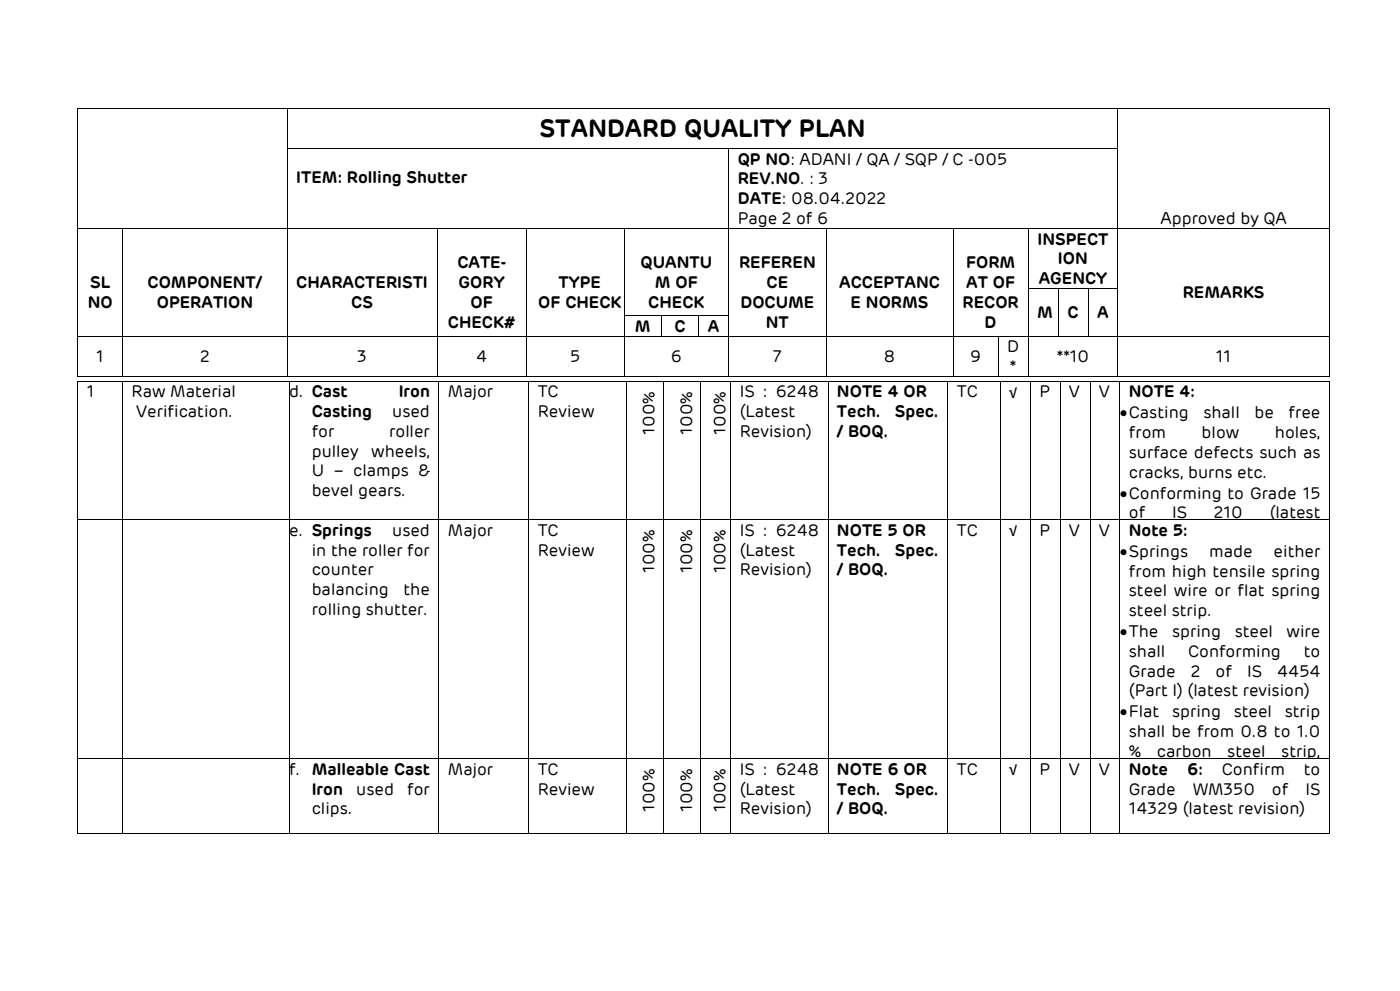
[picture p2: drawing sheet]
<svg xmlns="http://www.w3.org/2000/svg" width="297mm" height="210mm" viewBox="0 0 297 210" stroke-linecap="round" stroke-linejoin="round" font-family="sans-serif">
<defs><g id="words">
<text font-size="5.3" x="114.4" y="29">STANDARD QUALITY PLAN</text>
<g font-size="3.5">
<text x="156.5" y="34.9">QP NO: ADANI / QA / SQP / C -005</text>
<text x="62.8" y="38.9">ITEM: Rolling Shutter</text>
<text x="156.5" y="39.1">REV.NO. : 3</text>
<text x="156.5" y="43.3">DATE: 08.04.2022</text>
<text x="156.5" y="47.5">Page 2 of 6</text>
<text x="246.2" y="47.5">Approved by QA</text>
<text x="220.1" y="51.8">INSPECT</text>
<text x="97" y="56.9">CATE-</text>
<text x="135.9" y="56.8">QUANTU</text>
<text x="156.8" y="56.9">REFEREN</text>
<text x="204.9" y="56.9">FORM</text>
<text x="224.5" y="56">ION</text>
<text x="18.6" y="65.3">NO</text>
<text x="19.1" y="61.1">SL</text>
<text x="31.3" y="61.1">COMPONENT/</text>
<text x="33.3" y="65.3">OPERATION</text>
<text x="62.8" y="61.1">CHARACTERISTI</text>
<text x="74.5" y="65.3">CS</text>
<text x="97.3" y="61.1">GORY</text>
<text x="99.8" y="65.3">OF</text>
<text x="114.2" y="65.3">OF CHECK</text>
<text x="118.5" y="61.1">TYPE</text>
<text x="137.5" y="65.2">CHECK</text>
<text x="138.9" y="61">M OF</text>
<text x="157.1" y="65.3">DOCUME</text>
<text x="162.6" y="61.1">CE</text>
<text x="178.1" y="61.1">ACCEPTANC</text>
<text x="180.5" y="65.3">E NORMS</text>
<text x="204.2" y="65.3">RECOR</text>
<text x="205" y="61.1">AT OF</text>
<text x="220.4" y="60.2">AGENCY</text>
<text x="250.9" y="63.2">REMARKS</text>
<text x="95" y="69.5">CHECK#</text>
<text x="134.7" y="70.3">M</text>
<text x="143.1" y="70.3">C</text>
<text x="150.2" y="70.3">A</text>
<text x="162.5" y="69.5">NT</text>
<text x="208.9" y="69.5">D</text>
<text x="220" y="67.5">M</text>
<text x="226.4" y="67.5">C</text>
<text x="232.7" y="67.5">A</text>
<text x="20.4" y="76.8">1</text>
<text x="42.4" y="76.8">2</text>
<text x="75.8" y="76.8">3</text>
<text x="101" y="76.8">4</text>
<text x="121" y="76.8">5</text>
<text x="142.3" y="76.8">6</text>
<text x="164" y="76.8">7</text>
<text x="187.5" y="76.8">8</text>
<text x="205.8" y="76.8">9</text>
<text x="213.7" y="74.7">D</text>
<text x="224.2" y="76.8">**10</text>
<text x="258" y="76.8">11</text>
<text x="214.2" y="78.9">*</text>
<text x="18.4" y="84.2">1</text>
<text x="27.9" y="84.2">Raw Material</text>
<text x="28.9" y="88.4">Verification.</text>
<text x="61.4" y="84.2">d. Cast</text>
<text x="66.1" y="88.4">Casting</text>
<text x="83.2" y="88.4">used</text>
<text x="84.6" y="84.2">Iron</text>
<text x="95" y="84.2">Major</text>
<text x="114.1" y="84.2">TC</text>
<text x="114.1" y="88.4">Review</text>
<text x="156.9" y="84.2">IS : 6248</text>
<text x="156.9" y="88.4">(Latest</text>
<text x="177.6" y="84.2">NOTE 4 OR</text>
<text x="177.6" y="88.4">Tech.</text>
<text x="189.9" y="88.4">Spec.</text>
<text x="203" y="84.2">TC</text>
<text x="214.1" y="84.3">√</text>
<text x="220.6" y="84.2">P</text>
<text x="226.8" y="84.2">V</text>
<text x="233.1" y="84.2">V</text>
<text x="237.6" y="88.7">•Casting</text>
<text x="239.5" y="84.2">NOTE 4:</text>
<text x="255.3" y="88.7">shall</text>
<text x="266.1" y="88.7">be</text>
<text x="273.4" y="88.7">free</text>
<text x="66.1" y="92.6">for</text>
<text x="82.6" y="92.6">roller</text>
<text x="138.9" y="92.1" transform="rotate(-90 138.9 92.1)">100%</text>
<text x="146.8" y="92.1" transform="rotate(-90 146.8 92.1)">100%</text>
<text x="153.9" y="92.1" transform="rotate(-90 153.9 92.1)">100%</text>
<text x="156.9" y="92.6">Revision)</text>
<text x="177.6" y="92.6">/ BOQ.</text>
<text x="239.5" y="92.9">from</text>
<text x="254.9" y="92.9">blow</text>
<text x="270.5" y="92.9">holes,</text>
<text x="66.1" y="96.8">pulley</text>
<text x="66.1" y="101">U – clamps &amp;</text>
<text x="78.8" y="96.8">wheels,</text>
<text x="239.5" y="97">surface defects such as</text>
<text x="239.5" y="101.2">cracks, burns etc.</text>
<text x="66.1" y="105.2">bevel gears.</text>
<text x="237.6" y="105.7">•Conforming to Grade 15</text>
<text x="61.4" y="113.6">e. Springs</text>
<text x="83.2" y="113.6">used</text>
<text x="95" y="113.6">Major</text>
<text x="114.1" y="113.6">TC</text>
<text x="156.9" y="113.6">IS : 6248</text>
<text x="177.6" y="113.6">NOTE 5 OR</text>
<text x="203" y="113.6">TC</text>
<text x="214.1" y="113.6">√</text>
<text x="220.6" y="113.6">P</text>
<text x="226.8" y="113.6">V</text>
<text x="233.1" y="113.6">V</text>
<text x="239.5" y="109.9">of</text>
<text x="239.5" y="113.6">Note 5:</text>
<text x="248.7" y="109.9">IS</text>
<text x="257.5" y="109.9">210</text>
<text x="269.4" y="109.9">(latest</text>
<text x="66.1" y="117.8">in the roller for</text>
<text x="114.1" y="117.8">Review</text>
<text x="156.9" y="117.8">(Latest</text>
<text x="177.6" y="117.8">Tech.</text>
<text x="189.9" y="117.8">Spec.</text>
<text x="237.6" y="118">•Springs</text>
<text x="256.5" y="118">made</text>
<text x="270.2" y="118">either</text>
<text x="66.1" y="122">counter</text>
<text x="138.9" y="121.4" transform="rotate(-90 138.9 121.4)">100%</text>
<text x="146.8" y="121.4" transform="rotate(-90 146.8 121.4)">100%</text>
<text x="153.9" y="121.4" transform="rotate(-90 153.9 121.4)">100%</text>
<text x="156.9" y="122">Revision)</text>
<text x="177.6" y="122">/ BOQ.</text>
<text x="239.5" y="122.2">from high tensile spring</text>
<text x="66.1" y="126.2">balancing</text>
<text x="66.1" y="130.3">rolling shutter.</text>
<text x="85.6" y="126.2">the</text>
<text x="239.5" y="126.4">steel wire or flat spring</text>
<text x="239.5" y="130.6">steel strip.</text>
<text x="237.6" y="135">•The</text>
<text x="248.7" y="135">spring</text>
<text x="261.9" y="135">steel</text>
<text x="272.9" y="135">wire</text>
<text x="239.5" y="139.2">shall</text>
<text x="239.5" y="143.4">Grade</text>
<text x="252.1" y="139.2">Conforming</text>
<text x="252.6" y="143.4">2</text>
<text x="257.9" y="143.4">of</text>
<text x="264.6" y="143.4">IS</text>
<text x="271" y="143.4">4454</text>
<text x="276.6" y="139.2">to</text>
<text x="239.5" y="147.6">(Part I) (latest revision)</text>
<text x="237.6" y="152.1">•Flat</text>
<text x="248.6" y="152.1">spring</text>
<text x="261.7" y="152.1">steel</text>
<text x="272.6" y="152.1">strip</text>
<text x="239.5" y="156.3">shall be from 0.8 to 1.0</text>
<text x="239.5" y="160.4">%</text>
<text x="245.4" y="160.4">carbon</text>
<text x="260.4" y="160.4">steel</text>
<text x="271.8" y="160.4">strip,</text>
<text x="61.4" y="164.2">f. Malleable Cast</text>
<text x="95" y="164.2">Major</text>
<text x="114.1" y="164.2">TC</text>
<text x="156.9" y="164.2">IS : 6248</text>
<text x="177.6" y="164.2">NOTE 6 OR</text>
<text x="203" y="164.2">TC</text>
<text x="214.1" y="164.3">√</text>
<text x="220.6" y="164.2">P</text>
<text x="226.8" y="164.2">V</text>
<text x="233.1" y="164.2">V</text>
<text x="239.5" y="164.2">Note</text>
<text x="251.8" y="164.2">6:</text>
<text x="259.2" y="164.2">Confirm</text>
<text x="276.6" y="164.2">to</text>
<text x="66.1" y="168.4">Iron</text>
<text x="66.1" y="172.6">clips.</text>
<text x="75.6" y="168.4">used</text>
<text x="86.4" y="168.4">for</text>
<text x="114.1" y="168.4">Review</text>
<text x="138.9" y="172.1" transform="rotate(-90 138.9 172.1)">100%</text>
<text x="146.8" y="172.1" transform="rotate(-90 146.8 172.1)">100%</text>
<text x="153.9" y="172.1" transform="rotate(-90 153.9 172.1)">100%</text>
<text x="156.9" y="168.4">(Latest</text>
<text x="156.9" y="172.6">Revision)</text>
<text x="177.6" y="168.4">Tech.</text>
<text x="177.6" y="172.6">/ BOQ.</text>
<text x="189.9" y="168.4">Spec.</text>
<text x="239.5" y="168.4">Grade</text>
<text x="239.5" y="172.6">14329 (latest revision)</text>
<text x="253" y="168.4">WM350</text>
<text x="269.9" y="168.4">of</text>
<text x="276.9" y="168.4">IS</text>
</g>
</g></defs>
<g fill="#000">
<path d="M16.4 22.9h.2v.1h-.2zM16.4 31.4h.2v.2h-.2zM60.9 22.9h.1v.1h-.1zM60.9 31.4h.1v.2h-.1zM154.5 31.4h.2v.2h-.2zM237.1 22.9h.2v.1h-.2zM237.1 31.4h.2v.2h-.2zM282 22.9h.1v.1h-.1zM282 31.4h.1v.2h-.1zM16.4 48.4h.2v.1h-.2zM26 48.4h.1v.1h-.1zM60.9 48.4h.1v.1h-.1z"/>
<path d="M92.6 48.4h.2v.1h-.2zM111.7 48.4h.1v.1h-.1zM132.3 48.4h.2v.1h-.2zM154.5 48.4h.2v.1h-.2zM175.2 48.4h.1v.1h-.1zM202.2 48.4h.1v.1h-.1zM218 48.4h.2v.1h-.2zM237.1 48.4h.2v.1h-.2zM282 48.4h.1v.1h-.1zM16.4 61.1h.2v.2h-.2zM16.4 66.8h.2v.2h-.2zM16.4 71.2h.2v.2h-.2z"/>
<path d="M16.4 79.8h.2v.1h-.2zM26 61.1h.1v.2h-.1zM26 66.8h.1v.2h-.1zM26 71.2h.1v.2h-.1zM26 79.8h.1v.1h-.1zM60.9 61.1h.1v.2h-.1zM60.9 66.8h.1v.2h-.1zM60.9 71.2h.1v.2h-.1zM60.9 79.8h.1v.1h-.1zM92.6 61.1h.2v.2h-.2zM92.6 66.8h.2v.2h-.2zM92.6 71.2h.2v.2h-.2z"/>
<path d="M92.6 79.8h.2v.1h-.2zM111.7 61.1h.1v.2h-.1zM111.7 66.8h.1v.2h-.1zM111.7 71.2h.1v.2h-.1zM111.7 79.8h.1v.1h-.1zM132.3 61.1h.2v.2h-.2zM132.3 66.8h.2v.2h-.2zM132.3 71.2h.2v.2h-.2zM132.3 79.8h.2v.1h-.2zM140.3 66.8h.1v.2h-.1zM140.3 71.2h.1v.2h-.1zM148.2 66.8h.2v.2h-.2z"/>
<path d="M148.2 71.2h.2v.2h-.2zM154.5 61.1h.2v.2h-.2zM154.5 66.8h.2v.2h-.2zM154.5 71.2h.2v.2h-.2zM154.5 79.8h.2v.1h-.2zM175.2 61.1h.1v.2h-.1zM175.2 66.8h.1v.2h-.1zM175.2 71.2h.1v.2h-.1zM175.2 79.8h.1v.1h-.1zM202.2 61.1h.1v.2h-.1zM202.2 66.8h.1v.2h-.1zM202.2 71.2h.1v.2h-.1z"/>
<path d="M202.2 79.8h.1v.1h-.1zM211.7 71.2h.2v.2h-.2zM211.7 79.8h.2v.1h-.2zM218 61.1h.2v.2h-.2zM218 66.8h.2v.2h-.2zM218 71.2h.2v.2h-.2zM218 79.8h.2v.1h-.2zM224.4 61.1h.2v.2h-.2zM224.4 66.8h.2v.2h-.2zM224.4 71.2h.2v.2h-.2zM230.7 61.1h.2v.2h-.2zM230.7 66.8h.2v.2h-.2z"/>
<path d="M230.7 71.2h.2v.2h-.2zM237.1 61.1h.2v.2h-.2zM237.1 66.8h.2v.2h-.2zM237.1 71.2h.2v.2h-.2zM237.1 79.8h.2v.1h-.2zM282 61.1h.1v.2h-.1zM282 66.8h.1v.2h-.1zM282 71.2h.1v.2h-.1zM282 79.8h.1v.1h-.1zM16.4 80.8h.2v.1h-.2zM26 80.8h.1v.1h-.1zM61.3 80.8h.2v.1h-.2z"/>
<path d="M93 80.8h.2v.1h-.2zM112.1 80.8h.2v.1h-.2zM132.7 80.8h.2v.1h-.2zM140.7 80.8h.1v.1h-.1zM148.6 80.8h.2v.1h-.2zM155 80.8h.1v.1h-.1zM175.6 80.8h.2v.1h-.2zM201 80.8h.2v.1h-.2zM212.1 80.8h.2v.1h-.2zM218.5 80.8h.1v.1h-.1zM224.8 80.8h.2v.1h-.2zM231.2 80.8h.1v.1h-.1z"/>
<path d="M237.5 80.8h.2v.1h-.2zM282 80.8h.1v.1h-.1zM16.4 110.1h.2v.2h-.2zM26 110.1h.1v.2h-.1zM61.3 110.1h.2v.2h-.2zM93 110.1h.2v.2h-.2zM112.1 110.1h.2v.2h-.2zM132.7 110.1h.2v.2h-.2zM140.7 110.1h.1v.2h-.1zM148.6 110.1h.2v.2h-.2zM155 110.1h.1v.2h-.1zM175.6 110.1h.2v.2h-.2z"/>
<path d="M201 110.1h.2v.2h-.2zM212.1 110.1h.2v.2h-.2zM218.5 110.1h.1v.2h-.1zM224.8 110.1h.2v.2h-.2zM231.2 110.1h.1v.2h-.1zM237.5 110.1h.2v.2h-.2zM282 110.1h.1v.2h-.1zM16.4 160.7h.2v.2h-.2zM16.4 176.6h.2v.2h-.2zM26 160.7h.1v.2h-.1zM26 176.6h.1v.2h-.1zM61.3 160.7h.2v.2h-.2z"/>
<path d="M61.3 176.6h.2v.2h-.2zM93 160.7h.2v.2h-.2zM93 176.6h.2v.2h-.2zM112.1 160.7h.2v.2h-.2zM112.1 176.6h.2v.2h-.2zM132.7 160.7h.2v.2h-.2zM132.7 176.6h.2v.2h-.2zM140.7 160.7h.1v.2h-.1zM140.7 176.6h.1v.2h-.1zM148.6 160.7h.2v.2h-.2zM148.6 176.6h.2v.2h-.2zM155 160.7h.1v.2h-.1z"/>
<path d="M155 176.6h.1v.2h-.1zM175.6 160.7h.2v.2h-.2zM175.6 176.6h.2v.2h-.2zM201 160.7h.2v.2h-.2zM201 176.6h.2v.2h-.2zM212.1 160.7h.2v.2h-.2zM212.1 176.6h.2v.2h-.2zM218.5 160.7h.1v.2h-.1zM218.5 176.6h.1v.2h-.1zM224.8 160.7h.2v.2h-.2zM224.8 176.6h.2v.2h-.2zM231.2 160.7h.1v.2h-.1z"/>
<path d="M231.2 176.6h.1v.2h-.1zM237.5 160.7h.2v.2h-.2zM237.5 176.6h.2v.2h-.2zM282 160.7h.1v.2h-.1zM282 176.6h.1v.2h-.1z"/>
</g>
<g fill="none" stroke="#000" stroke-width=".21">
<path d="M16.5 23v8.4M16.5 31.6v16.8M16.6 22.9h44.3M61 23v8.4M61 31.6v16.8M61 22.9h176.1M61 31.5h93.5M154.6 31.6v16.8M154.7 31.5h82.4M237.2 23v8.4M237.2 31.6v16.8M237.3 22.9h44.7"/>
<path d="M282 23v8.4M282 31.6v16.8M16.5 48.5v12.6M16.6 48.5h9.3M26 48.5v12.6M26.1 48.5h34.8M61 48.5v12.6M61 48.5h31.6M92.7 48.5v12.6M92.8 48.5h18.9M111.8 48.5v12.6M111.8 48.5h20.5"/>
<path d="M132.4 48.5v12.6M132.5 48.5h22M154.6 48.5v12.6M154.7 48.5h20.5M175.3 48.5v12.6M175.3 48.5h26.9M202.2 48.5v12.6M202.3 48.5h15.7M218.1 48.5v12.6M218.2 48.5h18.9M237.2 48.5v12.6M237.3 48.5h44.7"/>
<path d="M282 48.5v12.6M16.5 61.3v5.5M16.5 67v4.2M16.5 71.4v8.4M16.6 71.3h9.3M16.6 79.9h9.3M26 61.3v5.5M26 67v4.2M26 71.4v8.4M26.1 71.3h34.8M26.1 79.9h34.8M61 61.3v5.5"/>
<path d="M61 67v4.2M61 71.4v8.4M61 71.3h31.6M61 79.9h31.6M92.7 61.3v5.5M92.7 67v4.2M92.7 71.4v8.4M92.8 71.3h18.9M92.8 79.9h18.9M111.8 61.3v5.5M111.8 67v4.2M111.8 71.4v8.4"/>
<path d="M111.8 71.3h20.5M111.8 79.9h20.5M132.4 61.3v5.5M132.4 67v4.2M132.4 71.4v8.4M132.5 66.9h7.7M132.5 71.3h7.7M132.5 79.9h22M140.3 67v4.2M140.4 66.9h7.8M140.4 71.3h7.8M148.3 67v4.2"/>
<path d="M148.4 66.9h6.1M148.4 71.3h6.1M154.6 61.3v5.5M154.6 67v4.2M154.6 71.4v8.4M154.7 71.3h20.5M154.7 79.9h20.5M175.3 61.3v5.5M175.3 67v4.2M175.3 71.4v8.4M175.3 71.3h26.9M175.3 79.9h26.9"/>
<path d="M202.2 61.3v5.5M202.2 67v4.2M202.2 71.4v8.4M202.3 71.3h9.4M202.3 79.9h9.4M211.8 71.4v8.4M211.9 71.3h6.1M211.9 79.9h6.1M218.1 61.3v5.5M218.1 67v4.2M218.1 71.4v8.4M218.2 61.2h6.2"/>
<path d="M218.2 71.3h6.2M218.2 79.9h18.9M224.5 61.3v5.5M224.5 67v4.2M224.6 61.2h6.1M224.6 71.3h6.1M230.8 61.3v5.5M230.8 67v4.2M230.9 61.2h6.2M230.9 71.3h6.2M237.2 61.3v5.5M237.2 67v4.2"/>
<path d="M237.2 71.4v8.4M237.3 71.3h44.7M237.3 79.9h44.7M282 61.3v5.5M282 67v4.2M282 71.4v8.4M16.5 80.9v29.2M16.6 80.8h9.3M26 80.9v29.2M26.1 80.8h35.2M61.4 80.9v29.2M61.5 80.8h31.5"/>
<path d="M93.1 80.9v29.2M93.2 80.8h18.9M112.2 80.9v29.2M112.3 80.8h20.4M132.8 80.9v29.2M132.9 80.8h7.8M140.8 80.9v29.2M140.8 80.8h7.8M148.7 80.9v29.2M148.8 80.8h6.2M155 80.9v29.2M155.1 80.8h20.5"/>
<path d="M175.7 80.9v29.2M175.8 80.8h25.2M201.1 80.9v29.2M201.2 80.8h10.9M212.2 80.9v29.2M212.3 80.8h6.2M218.5 80.9v29.2M218.6 80.8h6.2M224.9 80.9v29.2M225 80.8h6.2M231.2 80.9v29.2M231.3 80.8h6.2"/>
<path d="M237.6 80.9v29.2M237.7 80.8h44.3M282 80.9v29.2M16.5 110.3v50.4M16.6 110.2h9.3M26 110.3v50.4M26.1 110.2h35.2M61.4 110.3v50.4M61.5 110.2h31.5M93.1 110.3v50.4M93.2 110.2h18.9M112.2 110.3v50.4"/>
<path d="M112.3 110.2h20.4M132.8 110.3v50.4M132.9 110.2h7.8M140.8 110.3v50.4M140.8 110.2h7.8M148.7 110.3v50.4M148.8 110.2h6.2M155 110.3v50.4M155.1 110.2h20.5M175.7 110.3v50.4M175.8 110.2h25.2M201.1 110.3v50.4"/>
<path d="M201.2 110.2h10.9M212.2 110.3v50.4M212.3 110.2h6.2M218.5 110.3v50.4M218.6 110.2h6.2M224.9 110.3v50.4M225 110.2h6.2M231.2 110.3v50.4M231.3 110.2h6.2M237.6 110.3v50.4M237.7 110.2h44.3M282 110.3v50.4"/>
<path d="M16.5 160.9v15.7M16.6 160.8h9.3M16.6 176.7h9.3M26 160.9v15.7M26.1 160.8h35.2M26.1 176.7h35.2M61.4 160.9v15.7M61.5 160.8h31.5M61.5 176.7h31.5M93.1 160.9v15.7M93.2 160.8h18.9M93.2 176.7h18.9"/>
<path d="M112.2 160.9v15.7M112.3 160.8h20.4M112.3 176.7h20.4M132.8 160.9v15.7M132.9 160.8h7.8M132.9 176.7h7.8M140.8 160.9v15.7M140.8 160.8h7.8M140.8 176.7h7.8M148.7 160.9v15.7M148.8 160.8h6.2M148.8 176.7h6.2"/>
<path d="M155 160.9v15.7M155.1 160.8h20.5M155.1 176.7h20.5M175.7 160.9v15.7M175.8 160.8h25.2M175.8 176.7h25.2M201.1 160.9v15.7M201.2 160.8h10.9M201.2 176.7h10.9M212.2 160.9v15.7M212.3 160.8h6.2M212.3 176.7h6.2"/>
<path d="M218.5 160.9v15.7M218.6 160.8h6.2M218.6 176.7h6.2M224.9 160.9v15.7M225 160.8h6.2M225 176.7h6.2M231.2 160.9v15.7M231.3 160.8h6.2M231.3 176.7h6.2M237.6 160.9v15.7M237.7 160.8h44.3M237.7 176.7h44.3"/>
<path d="M282 160.9v15.7"/>
</g>
<use href="#words"/>
</svg>
